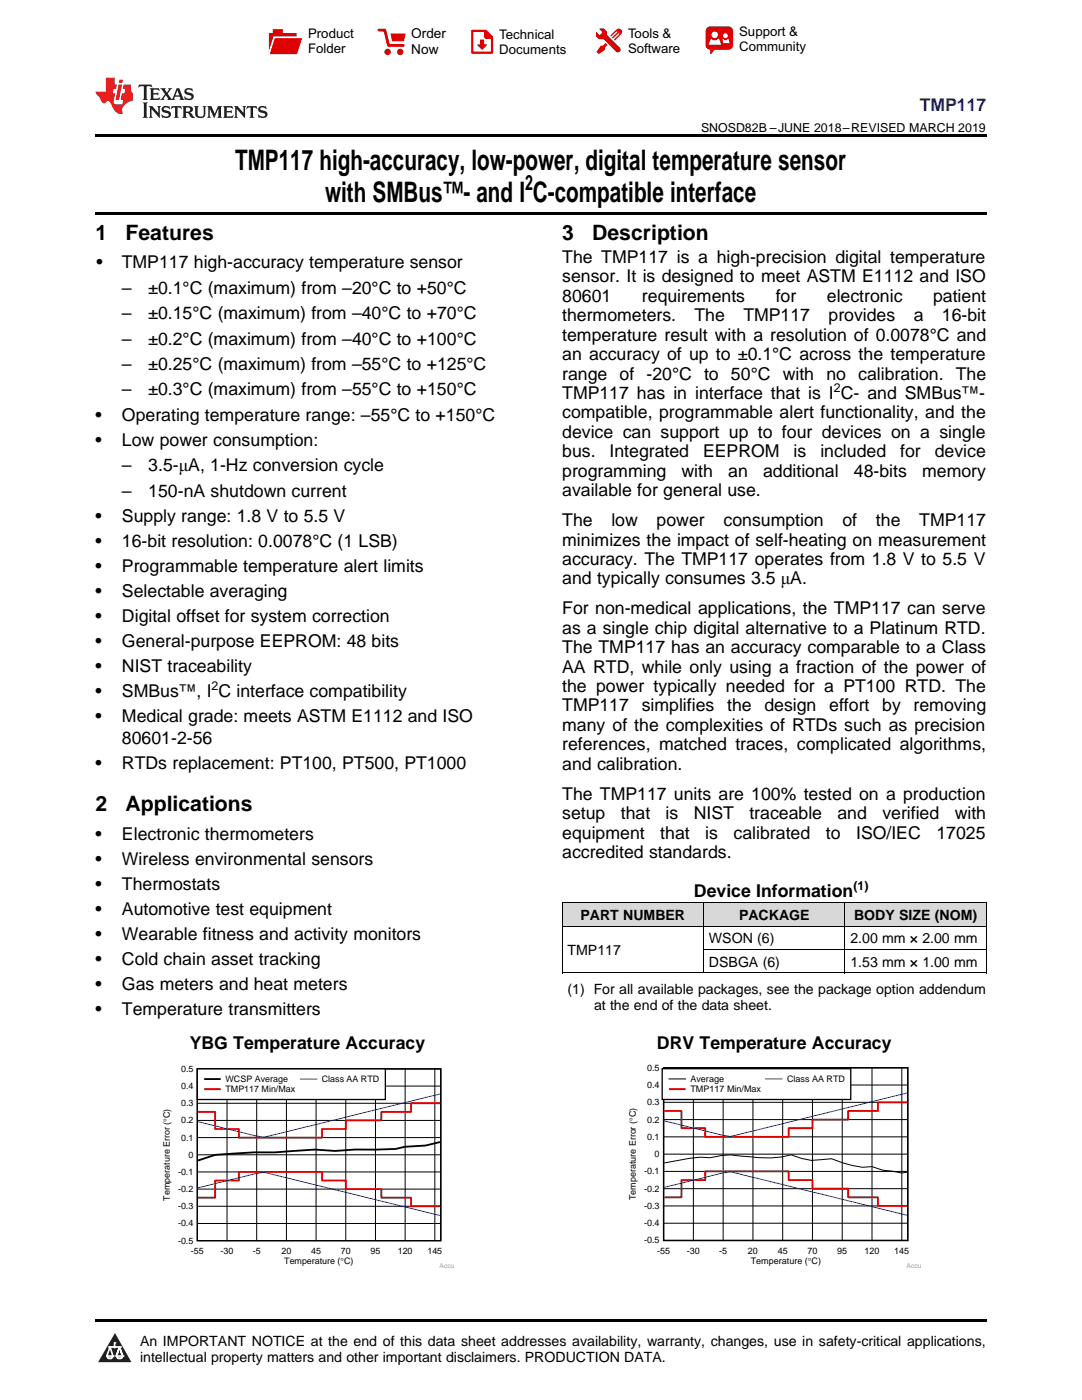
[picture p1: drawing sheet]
<svg xmlns="http://www.w3.org/2000/svg" width="216mm" height="279mm" viewBox="0 0 216 279" stroke-linecap="round" stroke-linejoin="round" font-family="sans-serif">
<defs><g id="words">
<g font-size="5.6">
<text x="46.9" y="33.9">TMP117 high-accuracy, low-power, digital temperature sensor</text>
<text x="64.9" y="40.3">with SMBus™- and I C-compatible interface</text>
</g>
<g font-size="4.2">
<text x="104.8" y="38">2</text>
<text x="19" y="47.8">1</text>
<text x="25" y="47.8">Features</text>
<text x="112.2" y="47.8">3</text>
<text x="118.2" y="47.8">Description</text>
<text x="19" y="161.9">2</text>
<text x="25" y="161.9">Applications</text>
</g>
<text font-size="3.5" fill="#00f" x="183.5" y="22.2">TMP117</text>
<g font-size="3.5">
<text x="19.2" y="53.5">•</text>
<text x="24.3" y="53.5">TMP117 high-accuracy temperature sensor</text>
<text x="112.2" y="52.5">The TMP117 is a high-precision digital temperature</text>
<text x="24.3" y="58.6">–</text>
<text x="29.6" y="58.6">±0.1°C (maximum) from –20°C to +50°C</text>
<text x="112.2" y="56.3">sensor. It is designed to meet ASTM E1112 and ISO</text>
<text x="24.3" y="63.7">–</text>
<text x="29.6" y="63.7">±0.15°C (maximum) from –40°C to +70°C</text>
<text x="112.2" y="60.2">80601</text>
<text x="112.2" y="64.1">thermometers.</text>
<text x="128.1" y="60.2">requirements</text>
<text x="138.6" y="64.1">The</text>
<text x="148.3" y="64.1">TMP117</text>
<text x="154.8" y="60.2">for</text>
<text x="165" y="60.2">electronic</text>
<text x="165.3" y="64.1">provides</text>
<text x="182.3" y="64.1">a</text>
<text x="186.2" y="60.2">patient</text>
<text x="187.9" y="64.1">16-bit</text>
<text x="24.3" y="68.8">–</text>
<text x="29.6" y="68.8">±0.2°C (maximum) from –40°C to +100°C</text>
<text x="112.2" y="68">temperature result with a resolution of 0.0078°C and</text>
<text x="112.2" y="71.9">an accuracy of up to ±0.1°C across the temperature</text>
<text x="24.3" y="73.8">–</text>
<text x="29.6" y="73.8">±0.25°C (maximum) from –55°C to +125°C</text>
<text x="112.2" y="75.7">range of -20°C to 50°C with no calibration. The</text>
<text x="19" y="83.9">•</text>
<text x="24.3" y="78.9">–</text>
<text x="24.3" y="83.9">Operating temperature range: –55°C to +150°C</text>
<text x="29.6" y="78.9">±0.3°C (maximum) from –55°C to +150°C</text>
<text x="112.2" y="79.6">TMP117 has in interface that is I C- and SMBus™-</text>
<text x="112.2" y="83.5">compatible, programmable alert functionality, and the</text>
<text x="19" y="88.9">•</text>
<text x="24.3" y="88.9">Low power consumption:</text>
<text x="112.2" y="87.4">device can support up to four devices on a single</text>
<text x="24.3" y="94">–</text>
<text x="29.6" y="94">3.5-μA, 1-Hz conversion cycle</text>
<text x="112.2" y="91.3">bus.</text>
<text x="112.2" y="95.1">programming</text>
<text x="121.6" y="91.3">Integrated</text>
<text x="136" y="95.1">with</text>
<text x="140.3" y="91.3">EEPROM</text>
<text x="145.3" y="95.1">an</text>
<text x="152.3" y="95.1">additional</text>
<text x="158.4" y="91.3">is</text>
<text x="163.7" y="91.3">included</text>
<text x="170.4" y="95.1">48-bits</text>
<text x="179.6" y="91.3">for</text>
<text x="184" y="95.1">memory</text>
<text x="186.5" y="91.3">device</text>
<text x="24.3" y="99.1">–</text>
<text x="29.6" y="99.1">150-nA shutdown current</text>
<text x="112.2" y="99">available for general use.</text>
<text x="19" y="104.1">•</text>
<text x="24.3" y="104.1">Supply range: 1.8 V to 5.5 V</text>
<text x="112.2" y="105">The</text>
<text x="122" y="105">low</text>
<text x="131" y="105">power</text>
<text x="144.4" y="105">consumption</text>
<text x="168.1" y="105">of</text>
<text x="174.8" y="105">the</text>
<text x="183.4" y="105">TMP117</text>
<text x="19" y="109.1">•</text>
<text x="24.3" y="109.1">16-bit resolution: 0.0078°C (1 LSB)</text>
<text x="112.2" y="108.9">minimizes the impact of self-heating on measurement</text>
<text x="112.2" y="112.7">accuracy. The TMP117 operates from 1.8 V to 5.5 V</text>
<text x="19" y="114.1">•</text>
<text x="19" y="119.1">•</text>
<text x="24.3" y="114.1">Programmable temperature alert limits</text>
<text x="24.3" y="119.1">Selectable averaging</text>
<text x="112.2" y="116.6">and typically consumes 3.5 μA.</text>
<text x="19" y="124.1">•</text>
<text x="24.3" y="124.1">Digital offset for system correction</text>
<text x="112.2" y="122.6">For non-medical applications, the TMP117 can serve</text>
<text x="19" y="129.2">•</text>
<text x="24.3" y="129.2">General-purpose EEPROM: 48 bits</text>
<text x="112.2" y="126.5">as a single chip digital alternative to a Platinum RTD.</text>
<text x="112.2" y="130.4">The TMP117 has an accuracy comparable to a Class</text>
<text x="19" y="134.2">•</text>
<text x="24.3" y="134.2">NIST traceability</text>
<text x="112.2" y="134.2">AA RTD, while only using a fraction of the power of</text>
<text x="19" y="139.2">•</text>
<text x="24.3" y="139.2">SMBus™, I C interface compatibility</text>
<text x="112.2" y="138.1">the power typically needed for a PT100 RTD. The</text>
<text x="112.2" y="142">TMP117</text>
<text x="128" y="142">simplifies</text>
<text x="145.1" y="142">the</text>
<text x="152.5" y="142">design</text>
<text x="165.5" y="142">effort</text>
<text x="176" y="142">by</text>
<text x="182.3" y="142">removing</text>
<text x="19" y="144.2">•</text>
<text x="24.3" y="144.2">Medical grade: meets ASTM E1112 and ISO</text>
<text x="24.3" y="148.4">80601-2-56</text>
<text x="112.2" y="145.9">many of the complexities of RTDs such as precision</text>
<text x="112.2" y="149.8">references, matched traces, complicated algorithms,</text>
<text x="19" y="153.4">•</text>
<text x="24.3" y="153.4">RTDs replacement: PT100, PT500, PT1000</text>
<text x="112.2" y="153.6">and calibration.</text>
<text x="112.2" y="159.6">The TMP117 units are 100% tested on a production</text>
<text x="19" y="167.6">•</text>
<text x="24.3" y="167.6">Electronic thermometers</text>
<text x="112.2" y="163.5">setup</text>
<text x="112.2" y="167.4">equipment</text>
<text x="123.9" y="163.5">that</text>
<text x="131.8" y="167.4">that</text>
<text x="132.8" y="163.5">is</text>
<text x="138.4" y="163.5">NIST</text>
<text x="140.7" y="167.4">is</text>
<text x="146.4" y="167.4">calibrated</text>
<text x="149.5" y="163.5">traceable</text>
<text x="164.8" y="167.4">to</text>
<text x="167.1" y="163.5">and</text>
<text x="170.8" y="167.4">ISO/IEC</text>
<text x="176.1" y="163.5">verified</text>
<text x="186.8" y="167.4">17025</text>
<text x="190.5" y="163.5">with</text>
<text x="19" y="172.6">•</text>
<text x="24.3" y="172.6">Wireless environmental sensors</text>
<text x="112.2" y="171.2">accredited standards.</text>
<text x="19" y="177.6">•</text>
<text x="24.3" y="177.6">Thermostats</text>
<text x="138.5" y="179">Device Information</text>
<text x="19" y="182.6">•</text>
<text x="24.3" y="182.6">Automotive test equipment</text>
<text x="19" y="187.6">•</text>
<text x="24.3" y="187.6">Wearable fitness and activity monitors</text>
<text x="19" y="192.6">•</text>
<text x="19" y="197.6">•</text>
<text x="24.3" y="192.6">Cold chain asset tracking</text>
<text x="24.3" y="197.6">Gas meters and heat meters</text>
<text x="19" y="202.6">•</text>
<text x="24.3" y="202.6">Temperature transmitters</text>
<text x="37.9" y="209.4">YBG Temperature Accuracy</text>
<text x="131.1" y="209.4">DRV Temperature Accuracy</text>
</g>
<g font-size="2.8">
<text x="115.8" y="183.6">PART NUMBER</text>
<text x="147.5" y="183.6">PACKAGE</text>
<text x="170.4" y="183.6">BODY SIZE (NOM)</text>
<text x="113.2" y="190.6">TMP117</text>
<text x="141.5" y="188.3">WSON (6)</text>
<text x="169.7" y="188.3">2.00 mm × 2.00 mm</text>
<text x="141.5" y="192.9">DSBGA (6)</text>
<text x="169.7" y="192.9">1.53 mm × 1.00 mm</text>
<text x="113.2" y="198.4">(1) For all available packages, see the package option addendum</text>
<text x="118.5" y="201.6">at the end of the data sheet.</text>
<text x="27.9" y="268.6">An IMPORTANT NOTICE at the end of this data sheet addresses availability, warranty, changes, use in safety-critical applications,</text>
<text x="27.9" y="271.8">intellectual property matters and other important disclaimers. PRODUCTION DATA.</text>
</g>
<g font-size="2.7">
<text x="82.1" y="7.7">Order</text>
<text x="82.1" y="10.7">Now</text>
</g>
<g font-size="2.6">
<text x="61.5" y="7.6">Product</text>
<text x="61.5" y="10.6">Folder</text>
<text x="99.6" y="7.8">Technical</text>
<text x="99.6" y="10.8">Documents</text>
<text x="125.3" y="7.6">Tools &amp;</text>
<text x="125.3" y="10.6">Software</text>
<text x="147.5" y="7.2">Support &amp;</text>
<text x="147.5" y="10.2">Community</text>
</g>
<g font-size="2.5">
<text x="139.9" y="26.3">SNOSD82B –JUNE 2018–REVISED MARCH 2019</text>
<text x="166.4" y="78.2">2</text>
<text x="42.2" y="137.8">2</text>
<text x="170.3" y="177.6">(1)</text>
</g>
<g font-size="1.8">
<text x="36.1" y="213.9">0.5</text>
<text x="45" y="216">WCSP Average</text>
<text x="64.2" y="216">Class AA RTD</text>
<text x="129.1" y="213.7">0.5</text>
<text x="137.8" y="216">Average</text>
<text x="157" y="216">Class AA RTD</text>
<text x="36.1" y="220.8">0.3</text>
<text x="36.1" y="217.3">0.4</text>
<text x="45" y="218">TMP117 Min/Max</text>
<text x="129.1" y="220.6">0.3</text>
<text x="129.1" y="217.1">0.4</text>
<text x="137.8" y="218">TMP117 Min/Max</text>
<text x="36.1" y="227.6">0.1</text>
<text x="36.1" y="224.2">0.2</text>
<text x="129.1" y="227.5">0.1</text>
<text x="129.1" y="224">0.2</text>
<text x="37.6" y="231">0</text>
<text x="130.6" y="230.9">0</text>
<text x="33.9" y="239.6" transform="rotate(-90 33.9 239.6)">Temperature Error (qC)</text>
<text x="35.5" y="237.9">-0.2</text>
<text x="35.5" y="234.5">-0.1</text>
<text x="126.9" y="239.5" transform="rotate(-90 126.9 239.5)">Temperature Error (qC)</text>
<text x="128.5" y="237.8">-0.2</text>
<text x="128.5" y="234.4">-0.1</text>
<text x="35.5" y="244.8">-0.4</text>
<text x="35.5" y="241.3">-0.3</text>
<text x="128.5" y="244.7">-0.4</text>
<text x="128.5" y="241.3">-0.3</text>
<text x="35.5" y="248.2">-0.5</text>
<text x="38.1" y="250.2">-55</text>
<text x="44" y="250.2">-30</text>
<text x="50.4" y="250.2">-5</text>
<text x="56.2" y="250.2">20</text>
<text x="62.1" y="250.2">45</text>
<text x="68" y="250.2">70</text>
<text x="73.9" y="250.2">95</text>
<text x="79.4" y="250.2">120</text>
<text x="85.3" y="250.2">145</text>
<text x="128.5" y="248.2">-0.5</text>
<text x="131.1" y="250.2">-55</text>
<text x="137.1" y="250.2">-30</text>
<text x="143.5" y="250.2">-5</text>
<text x="149.2" y="250.2">20</text>
<text x="155.2" y="250.2">45</text>
<text x="161.1" y="250.2">70</text>
<text x="167.1" y="250.2">95</text>
<text x="172.5" y="250.2">120</text>
<text x="178.4" y="250.2">145</text>
<text x="56.7" y="252.2">Temperature (qC)</text>
<text x="149.8" y="252.2">Temperature (qC)</text>
</g>
<g font-size="1.3" fill="#999">
<text x="87.7" y="253">Accu</text>
<text x="180.9" y="253">Accu</text>
</g>
</g></defs>
<g fill="#d8d8d8">
<path d="M112.2 180.2h28.2v4.7h-28.2z"/>
<path d="M140.4 180.2h28.2v4.7h-28.2z"/>
<path d="M168.6 180.2h28.2v4.7h-28.2z"/>
</g>
<path d="M22.9 266l3.3 5.9h-6.6z" fill="#231f20"/>
<path d="M21.3 270.6h1.2l-.3 .5h-.3a.53 .53 0 0 1-.6-.5z" fill-rule="evenodd" fill="#fff"/>
<path d="M21.3 270.6h1.2l-.3 .5h-.3a.53 .53 0 0 1-.6-.5z" fill="none" stroke="#231f20" stroke-width=".33"/>
<path d="M21.3 270.6l1.2 .1-.3 .4h-.5z" fill="none" stroke="#fff" stroke-width=".33"/>
<path d="M22.9 268.9h.1" fill="none" stroke="#fff" stroke-width=".33"/>
<path d="M22.9 268v.9z" fill="#fff"/>
<path d="M22.9 268v.9z" fill="none" stroke="#fff" stroke-width=".33"/>
<circle cx="22.9" cy="268" r=".16" fill="#fff"/>
<path d="M21.8 268.8h.1" fill="none" stroke="#fff" stroke-width=".33"/>
<path d="M21.8 268.8h2.2z" fill="#fff"/>
<path d="M21.8 268.8h2.2z" fill="none" stroke="#fff" stroke-width=".33"/>
<circle cx="24" cy="268.8" r=".16" fill="#fff"/>
<path d="M23.2 270.6h.1" fill="none" stroke="#fff" stroke-width=".33"/>
<path d="M23.8 268.8l-.6 1.8z" fill="#fff"/>
<path d="M23.8 268.8l-.6 1.8z" fill="none" stroke="#fff" stroke-width=".33"/>
<path d="M23.8 268.8l.7 1.8z" fill="#fff"/>
<path d="M23.8 268.8l.7 1.8z" fill="none" stroke="#fff" stroke-width=".33"/>
<path d="M24.4 270.6h.1" fill="none" stroke="#fff" stroke-width=".33"/>
<circle cx="21.3" cy="270.6" r=".16" fill="#fff"/>
<path d="M22 268.8l-.7 1.8z" fill="#fff"/>
<path d="M22 268.8l-.7 1.8z" fill="none" stroke="#fff" stroke-width=".33"/>
<path d="M22 268.8l.5 1.8z" fill="#fff"/>
<path d="M22 268.8l.5 1.8z" fill="none" stroke="#fff" stroke-width=".33"/>
<circle cx="22.5" cy="270.6" r=".16" fill="#fff"/>
<path d="M23.3 270.6h1.2a.63 .63 0 0 1-.6 .5 .63 .63 0 0 1-.6-.5z" fill-rule="evenodd" fill="#fff"/>
<path d="M23.3 270.6h1.2a.63 .63 0 0 1-.6 .5 .63 .63 0 0 1-.6-.5z" fill="none" stroke="#231f20" stroke-width=".33"/>
<path d="M23.3 270.6h1.2l-.4 .5h-.5z" fill="none" stroke="#fff" stroke-width=".33"/>
<path d="M23.2 270.6h.1" fill="none" stroke="#fff" stroke-width=".33"/>
<circle cx="24.5" cy="270.6" r=".16" fill="#fff"/>
<path d="M19 263.2h177.8v.5h-177.8z" fill="#000"/>
<path d="M39.4 213.3h48.5v34.3h-48.5z" fill="none" stroke="#000" stroke-width=".26"/>
<g fill="none" stroke="#000" stroke-width=".2">
<path d="M39.4 216.8h48.6M45.3 213.3v34.3M51.2 213.3v34.3M57.2 213.3v34.3M63.1 213.3v34.3M69 213.3v34.3M74.9 213.3v34.3M80.8 213.3v34.3M86.8 213.3v34.3M39.4 237.3h48.6M39.4 233.9h48.6M39.4 230.5h48.6"/>
<path d="M39.4 227h48.6M39.4 223.6h48.6M39.4 220.2h48.6M39.4 244.2h48.6M39.4 240.7h48.6"/>
</g>
<path d="M87.8 227.9l-2.9 .7-4.1 .3-1.9 .4-8 .1-4 .3-4.1-.3-8 .6h-4.1l-7.8 .5-3.4 1.1" fill="none" stroke="#000" stroke-width=".37"/>
<path d="M39.5 239h3.4v-3.4h4.8v-1.7h16.6v1.7h4.7v1.7h7.1v1.7h5.9v1.7h5.8M87.8 220.2h-5.8v1.7h-5.9v1.7h-7.1v1.7h-4.7v1.7h-16.6v-1.7h-4.8v-3.4h-3.4" fill="none" stroke="#f00" stroke-width=".37"/>
<path d="M87.8 218.3l-35.2 8.7-1.9-.4-11.2-2.7M39.5 237.1l11.2-2.8 1.9-.4 35.2 8.7" fill="none" stroke="#00f" stroke-width=".2"/>
<path d="M39.4 213.3h37.5v6.1h-37.5z" fill-rule="evenodd" fill="#fff"/>
<path d="M39.4 213.3h37.5v6.1h-37.5z" fill="none" stroke="#000" stroke-width=".26"/>
<path d="M40.9 215.4h3" fill="none" stroke="#000" stroke-width=".37"/>
<path d="M40.9 217.4h3" fill="none" stroke="#f00" stroke-width=".37"/>
<path d="M59.9 215.4h3.4" fill="none" stroke="#00f" stroke-width=".2"/>
<path d="M125.2 212.4h58.6v40.6h-58.6z" fill-rule="evenodd" fill="#fff"/>
<path d="M132.4 213.1h48.7v34.5h-48.7z" fill="none" stroke="#000" stroke-width=".26"/>
<g fill="none" stroke="#000" stroke-width=".2">
<path d="M132.4 220h48.7M132.4 216.5h48.7M138.4 213.1v34.5M144.3 213.1v34.5M150.2 213.1v34.5M156.2 213.1v34.5M162.1 213.1v34.5M168.1 213.1v34.5M174 213.1v34.5M179.9 213.1v34.5M132.4 237.2h48.7M132.4 233.8h48.7"/>
<path d="M132.4 230.3h48.7M132.4 226.9h48.7M132.4 223.4h48.7M132.5 232.1l5.1-.9 2.2-.3 1.9 .2 2.1-.5 1.9-.1 2.2 .2a34.6 34.6 0 0 0 8 .2l1.9-.4 2.2 .7 1.9 .4 4-.4 4.1 1.4 2.1 .4 1.9-.2 2.1 .7 3.8 .6 1.1-.2M132.4 244.1h48.7M132.4 240.7h48.7"/>
</g>
<path d="M181 220h-5.8v1.7h-6v1.7h-7.1v1.8h-4.7v1.7h-16.7v-1.7h-4.7v-3.5h-3.5M132.5 238.9h3.5v-3.4h4.7v-1.7h16.7v1.7h4.7v1.7h7.1v1.7h6v1.8h5.8" fill="none" stroke="#de0000" stroke-width=".37"/>
<path d="M181 218.1l-35.3 8.7-1.9-.3-11.3-2.8M132.5 237l11.3-2.8 1.9-.4 35.3 8.7" fill="none" stroke="#00f" stroke-width=".2"/>
<path d="M132.1 213.3h37.7v6.1h-37.7z" fill-rule="evenodd" fill="#fff"/>
<path d="M132.1 213.3h37.7v6.1h-37.7z" fill="none" stroke="#000" stroke-width=".26"/>
<path d="M112.2 194.2h84.6M112.2 184.8h84.6M112.2 180.2h84.6M112.2 180.2v14M140.4 180.2v14M140.4 189.5h56.4M168.6 180.2v14M196.8 180.2v14M133.5 215.3h3.3" fill="none" stroke="#000" stroke-width=".2"/>
<path d="M133.7 217.4h2.9" fill="none" stroke="#de0000" stroke-width=".37"/>
<path d="M152.8 215.3h3.3" fill="none" stroke="#00f" stroke-width=".2"/>
<path d="M19 26.8h177.8v.6h-177.8zM19 42.3h177.8v.5h-177.8zM112.2 194.2h.1zM168.5 194.2h.1zM196.7 194.2h.1z" fill="#000"/>
<path d="M27.7 16.9l-.1 .6 .6-.3h.5v.2v2.2l-.2 .4h1l-.2-.4v-2.2v-.2h.5l.6 .3-.2-.6zM29.9 17.6l.2 .4v1.6l-.2 .4h1.9l.1-.6a1.09 1.09 0 0 1-1.3 .1v-.6h.6l.4 .2v-.7l-.2 .2h-.8v-.6l.2-.1a1.01 1.01 0 0 1 1 .3l-.1-.6zM32 17.6l.9 1.2-1 1.2h.9l-.2-.3 .5-.7 .5 .7-.3 .3h1.7l-.2-.3 .1-.4h1l.1 .4-.2 .3h1l-.3-.4-.7-2h-.5l-1 2.2-.8-1.1 .9-1.1h-.9l.2 .2-.4 .7-.4-.7 .2-.2zM35.4 18l.4 1h-.8zM37 17.7a.66 .66 0 0 0-.2 .8 .66 .66 0 0 0 .6 .4l.7 .2 .1 .2a.8 .8 0 0 1-.7 .4 .8 .8 0 0 1-.7-.5l.1 .8 .2-.2a.94 .94 0 0 0 1.1 .1 .94 .94 0 0 0 .4-.9 1.48 1.48 0 0 0-1.3-.6v-.4a1.1 1.1 0 0 1 1.2 .2l-.2-.6-.2 .1-.5-.1zM28.5 20.4l.2 .4v2.3l-.2 .4h1l-.2-.4v-2.3l.2-.4zM29.7 21.2l.2 .4v1.5l-.2 .4h.8l-.3-.4 .1-1.3 1.6 1.8v-2l.2-.4h-.7l.2 .2v1.1l-1.2-1.3zM32.5 21.3a.66 .66 0 0 0-.2 .8 .66 .66 0 0 0 .6 .4l.6 .2 .2 .2a.8 .8 0 0 1-.8 .4 .8 .8 0 0 1-.7-.5l.2 .7 .2-.1a.94 .94 0 0 0 1 .1 .94 .94 0 0 0 .5-1 1.47 1.47 0 0 0-1.3-.6l-.1-.3a1.1 1.1 0 0 1 1.3 .2l-.2-.6-.2 .1-.5-.2zM34.3 21.2l-.2 .6a.64 .64 0 0 1 .8-.3v1.6l-.2 .4h1l-.3-.4 .1-1.6a.66 .66 0 0 1 .8 .3l-.2-.6zM36.3 21.2l.3 .4v1.5l-.3 .4h1l-.2-.2v-.7h.5l.1 .1a.8 .8 0 0 0 1.2 .7l-1-1a.62 .62 0 0 0 .6-.5 .62 .62 0 0 0-.6-.7zM37.1 21.5h.1a.48 .48 0 0 1 .6 0 .48 .48 0 0 1 .1 .6l-.2 .1-.6 .1zM38.7 21.2l.2 .2a2.29 2.29 0 0 0 .4 2 1.05 1.05 0 0 0 1.7-.7v-1.3l.2-.2h-.8l.2 .4v1.1a.61 .61 0 0 1-.6 .6 .61 .61 0 0 1-.6-.6v-1.1l.3-.4zM41.3 21.2l.3 .4v1.5l-.3 .4h.8l-.2-.4v-1.4l.8 1.9 .9-1.9v1.4l-.2 .4h.9l-.2-.4v-1.5l.2-.4h-.8l-.7 1.5-.6-1.5zM44.5 21.2l.2 .4v1.5l-.2 .4h1.9l.2-.6a1.1 1.1 0 0 1-1.4 .2v-.7h.6l.4 .2v-.6l-.2 .1-.8 .1v-.6l.2-.1a1.02 1.02 0 0 1 1.1 .2l-.2-.5zM46.7 21.2l.2 .4v1.5l-.2 .4h.8l-.3-.4 .1-1.3 1.6 1.8v-2l.2-.4h-.7l.2 .2v1.1l-1.2-1.3zM49.3 21.2l-.1 .6a.64 .64 0 0 1 .8-.3v1.6l-.3 .4h1l-.2-.4v-1.6a.66 .66 0 0 1 .8 .3l-.1-.6zM51.7 21.3a.66 .66 0 0 0-.2 .7 .66 .66 0 0 0 .7 .5l.6 .2 .1 .2a.8 .8 0 0 1-.7 .4 .8 .8 0 0 1-.7-.5l.1 .7 .2-.1a.94 .94 0 0 0 1.1 .1 .94 .94 0 0 0 .4-1 1.48 1.48 0 0 0-1.2-.6l-.1-.3a1.1 1.1 0 0 1 1.2 .2l-.2-.6-.1 .1-.6-.2z" fill="#231f20"/>
<path d="M21.1 15.5v2.8h-2v.4l.9 .9a.96 .96 0 0 0 1 1 .59 .59 0 0 1 .5-.4 .59 .59 0 0 1 .5 .3l.4 .8a1.61 1.61 0 0 0 2.1 1.3 1.63 1.63 0 0 1 1.1-2.2l.9-.3v-1.5a1.6 1.6 0 0 1-.4-1.7h-1.4l-.2 .9h.5l-.2 .8h-.5l-.2 1v.3h.5l-.2 .9h-.7a.74 .74 0 0 1-1-.6l.3-1.6h-.5l.2-.8h.5l.1-.9h-.4v-1.4zM23.7 16.9l-.7 3h.8l.6-3zM23.8 15.9l-.1 .7h.7l.2-.7z" fill="#ee1d23"/>
<g fill="#d60000">
<path d="M54.4 5.8h2v.8h2.8v4.2h-5.5v-4.2h.7z" fill-rule="evenodd"/>
<path d="M54.7 7.5h5.6l-1 3.3h-5.6z" fill-rule="evenodd"/>
</g>
<path d="M54.6 7.4h5.8l-.1 .1h-5.5l-1.1 3.3z" fill-rule="evenodd" fill="#fff"/>
<path d="M54.6 7.4h5.8l-.1 .1h-5.5l-1.1 3.3z" fill="none" stroke="#fff" stroke-width=".2"/>
<path d="M75.6 6h1.2l.7 3.1h3" fill="none" stroke="#d60000" stroke-width=".56"/>
<g fill="#d60000">
<path d="M77.9 6.7h3.1l-.4 1.5h-2.3z" fill-rule="evenodd"/>
<circle cx="77.3" cy="10.4" r=".64"/>
<circle cx="79.9" cy="10.4" r=".64"/>
</g>
<path d="M94.2 6.2h2.7l1.3 1.2v3.1h-4z" fill="none" stroke="#d60000" stroke-width=".44"/>
<g fill="#d60000">
<path d="M95.8 7.9h.8v1h.6l-1 1.1-1-1v-.1h.6z" fill-rule="evenodd"/>
<path d="M96.6 6.2h.3l1.3 1.2v.4h-1.3l-.3-.4z" fill-rule="evenodd"/>
<path d="M119.6 5.7h.9l.6 .6 .1 .7 2.5 2.5-.8 .8-2.3-2.3-1.1-.2-.6-.6v-.8l.7 .6 .5-.4v-.2l-.4-.5z" fill-rule="evenodd"/>
<path d="M119.9 9.1h.4l.5-.5 .4 .4-.5 .5v.4l-1.2 .9-.5-.5z" fill-rule="evenodd"/>
<path d="M123 5.9a.67 .67 0 0 1 .9 0 .67 .67 0 0 1 0 .9z" fill-rule="evenodd"/>
<path d="M123 5.9l.9 .9-1.2 1.2h-.2l.1-.2 .9-.9 .1-.2h-.3l-.9 1h-.2v-.2l.9-1 .1-.2h-.3l-.9 1h-.2v-.2z" fill-rule="evenodd"/>
<circle cx="123.3" cy="9.9" r=".54"/>
</g>
<path d="M121.1 6.3l-.1 .7" fill="none" stroke="#d60000" stroke-width=".2"/>
<g fill="#d60000">
<path d="M141.1 5.5l.6-.2h3.6a.95 .95 0 0 1 1 .9v2.8a.95 .95 0 0 1-1 .9h-3.6a.95 .95 0 0 1-.9-.9v-2.8z" fill-rule="evenodd"/>
<path d="M141.7 9.9h.9l-.7 .9h-.2z" fill-rule="evenodd"/>
</g>
<g fill="#fff">
<path d="M144.3 8.6h1.3z"/>
<path d="M141.8 7.8h.3l.1 .2h.8l.2-.2h.3l.4 1.1h-2.5z" fill-rule="evenodd"/>
<path d="M144.2 7.8h.2l.2 .2h.4l.2-.2h.2l.2 .8h-1.3z" fill-rule="evenodd"/>
<circle cx="142.6" cy="6.9" r=".65"/>
<circle cx="144.8" cy="7.1" r=".48"/>
</g>
<use href="#words"/>
</svg>
